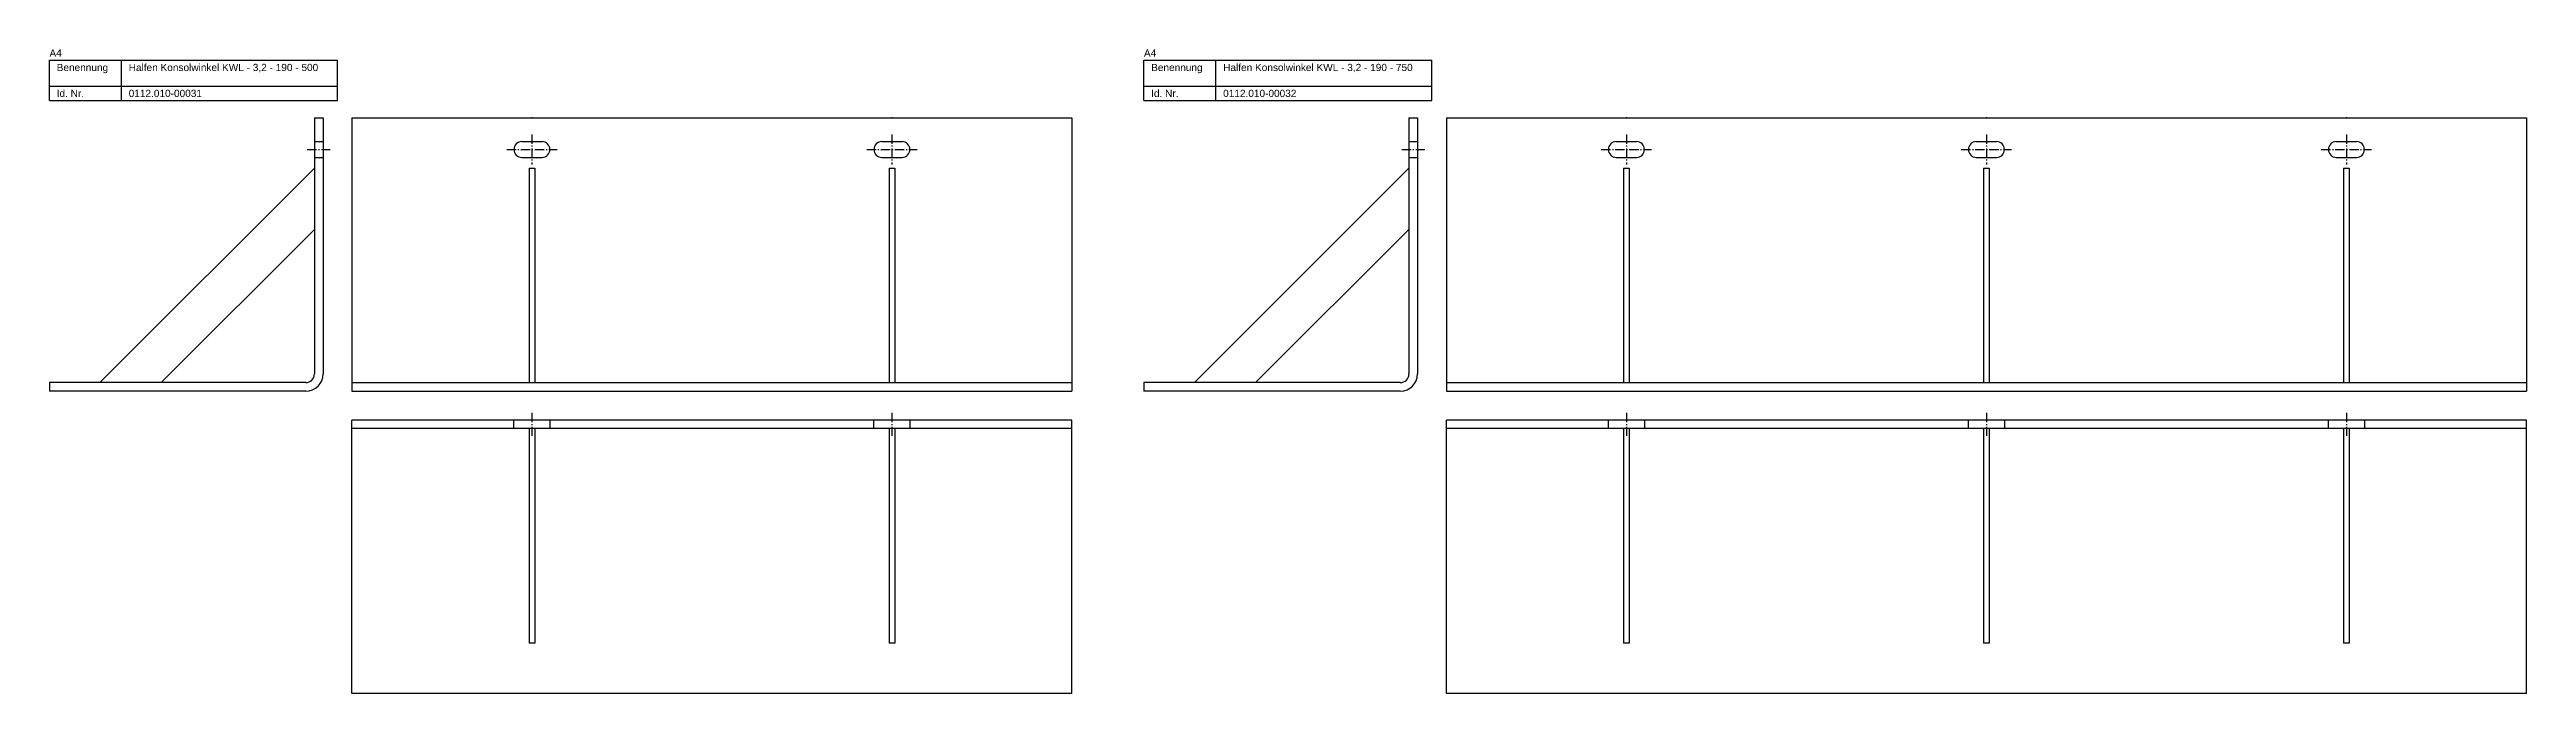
# Model space of a CAD drawing. Header units: millimetres. Extents: x 3683 to 6843, y -2519 to 868.
# Drawn here: x 3683 to 5403, y -809 to -362 of the extents above; entities that cross this region are included whole.
import ezdxf

# ---------------------------------------------------------------- set-up
doc = ezdxf.new("R2010")
doc.units = ezdxf.units.MM
doc.linetypes.add('MITTELLINIE', pattern=[0.977, 0.65, -0.13, 0.067, -0.13])
doc.linetypes.add('VERDECKT', pattern=[9.525, 6.35, -3.175])
doc.layers.add('HALFEN-KONSOLANKER', color=2, linetype='CONTINUOUS')
doc.styles.add('ARIAL50', font='ARIAL.TTF', dxfattribs={"height": 5})

msp = doc.modelspace()

# ---------------------------------------------------------------- linework, layer by layer
at = {"layer": 'HALFEN-KONSOLANKER'}
for p, q in [((3683.1, -369.2), (3883.1, -369.2)), ((3683.1, -397.2), (3683.1, -369.2)), ((3733.1, -397.2), (3733.1, -369.2)), ((3883.1, -397.2), (3883.1, -369.2)), ((4443.1, -369.2), (4643.1, -369.2)), ((4443.1, -397.2), (4443.1, -369.2)), ((4493.1, -397.2), (4493.1, -369.2)), ((4643.1, -397.2), (4643.1, -369.2)), ((3683.1, -387.2), (3883.1, -387.2)), ((4443.1, -387.2), (4643.1, -387.2)), ((3683.1, -397.2), (3883.1, -397.2)), ((3867.1, -409.2), (3867.1, -587.2)), ((3867.1, -409.2), (3873.1, -409.2)), ((3873.1, -409.2), (3873.1, -587.2)), ((3893.1, -409.2), (4393.1, -409.2)), ((3893.1, -409.2), (3893.1, -599.2)), ((4393.1, -409.2), (4393.1, -599.2)), ((4443.1, -397.2), (4643.1, -397.2)), ((4627.1, -409.2), (4627.1, -587.2)), ((4627.1, -409.2), (4633.1, -409.2)), ((4633.1, -409.2), (4633.1, -587.2)), ((4653.1, -409.2), (5403.1, -409.2)), ((4653.1, -409.2), (4653.1, -599.2)), ((5403.1, -409.2), (5403.1, -599.2)), ((4011.1, -425.7), (4025.1, -425.7)), ((4261.1, -425.7), (4275.1, -425.7)), ((4771.1, -425.7), (4785.1, -425.7)), ((5021.1, -425.7), (5035.1, -425.7)), ((5271.1, -425.7), (5285.1, -425.7)), ((3867.1, -444.2), (3718.1, -593.2)), ((4011.1, -436.7), (4025.1, -436.7)), ((4016.1, -444.2), (4016.1, -593.2)), ((4016.1, -444.2), (4020.1, -444.2)), ((4020.1, -444.2), (4020.1, -593.2)), ((4261.1, -436.7), (4275.1, -436.7)), ((4266.1, -444.2), (4266.1, -593.2)), ((4266.1, -444.2), (4270.1, -444.2)), ((4270.1, -444.2), (4270.1, -593.2)), ((4627.1, -444.2), (4478.1, -593.2)), ((4771.1, -436.7), (4785.1, -436.7)), ((4776.1, -444.2), (4776.1, -593.2)), ((4776.1, -444.2), (4780.1, -444.2)), ((4780.1, -444.2), (4780.1, -593.2)), ((5021.1, -436.7), (5035.1, -436.7)), ((5026.1, -444.2), (5026.1, -593.2)), ((5026.1, -444.2), (5030.1, -444.2)), ((5030.1, -444.2), (5030.1, -593.2)), ((5271.1, -436.7), (5285.1, -436.7)), ((5276.1, -444.2), (5276.1, -593.2)), ((5276.1, -444.2), (5280.1, -444.2)), ((5280.1, -444.2), (5280.1, -593.2)), ((3867.1, -486.7), (3760.6, -593.2)), ((4627.1, -486.7), (4520.6, -593.2)), ((3861.1, -593.2), (3683.1, -593.2)), ((3683.1, -593.2), (3683.1, -599.2)), ((3861.1, -599.2), (3683.1, -599.2)), ((3893.1, -593.2), (4393.1, -593.2)), ((3893.1, -599.2), (4393.1, -599.2)), ((4621.1, -593.2), (4443.1, -593.2)), ((4443.1, -593.2), (4443.1, -599.2)), ((4621.1, -599.2), (4443.1, -599.2)), ((4653.1, -593.2), (5403.1, -593.2)), ((4653.1, -599.2), (5403.1, -599.2)), ((4393.1, -619.2), (3893.1, -619.2)), ((3893.1, -809.2), (3893.1, -619.2)), ((4393.1, -625.2), (3893.1, -625.2)), ((4016.1, -625.2), (4016.1, -774.2)), ((4020.1, -625.2), (4020.1, -774.2)), ((4266.1, -625.2), (4266.1, -774.2)), ((4270.1, -625.2), (4270.1, -774.2)), ((4393.1, -809.2), (4393.1, -619.2)), ((5403.1, -619.2), (4653.1, -619.2)), ((4653.1, -809.2), (4653.1, -619.2)), ((5403.1, -625.2), (4653.1, -625.2)), ((4776.1, -625.2), (4776.1, -774.2)), ((4780.1, -625.2), (4780.1, -774.2)), ((5026.1, -625.2), (5026.1, -774.2)), ((5030.1, -625.2), (5030.1, -774.2)), ((5276.1, -625.2), (5276.1, -774.2)), ((5280.1, -625.2), (5280.1, -774.2)), ((5403.1, -809.2), (5403.1, -619.2)), ((4020.1, -774.2), (4016.1, -774.2)), ((4270.1, -774.2), (4266.1, -774.2)), ((4780.1, -774.2), (4776.1, -774.2)), ((5030.1, -774.2), (5026.1, -774.2)), ((5280.1, -774.2), (5276.1, -774.2)), ((4393.1, -809.2), (3893.1, -809.2)), ((5403.1, -809.2), (4653.1, -809.2))]:
    msp.add_line(p, q, dxfattribs=at)
at = {"layer": 'HALFEN-KONSOLANKER', "color": 1, "linetype": 'VERDECKT'}
for p, q in [((3867.1, -425.7), (3873.1, -425.7)), ((4627.1, -425.7), (4633.1, -425.7)), ((3867.1, -436.7), (3873.1, -436.7)), ((4627.1, -436.7), (4633.1, -436.7)), ((4005.6, -625.2), (4005.6, -619.2)), ((4030.6, -619.2), (4030.6, -625.2)), ((4255.6, -625.2), (4255.6, -619.2)), ((4280.6, -619.2), (4280.6, -625.2)), ((4765.6, -625.2), (4765.6, -619.2)), ((4790.6, -619.2), (4790.6, -625.2)), ((5015.6, -625.2), (5015.6, -619.2)), ((5040.6, -619.2), (5040.6, -625.2)), ((5265.6, -625.2), (5265.6, -619.2)), ((5290.6, -619.2), (5290.6, -625.2))]:
    msp.add_line(p, q, dxfattribs=at)
at = {"layer": 'HALFEN-KONSOLANKER', "color": 1, "linetype": 'MITTELLINIE', "ltscale": 10}
for p, q in [((4018.1, -420.7), (4018.1, -441.7)), ((4268.1, -420.7), (4268.1, -441.7)), ((4778.1, -420.7), (4778.1, -441.7)), ((5028.1, -420.7), (5028.1, -441.7)), ((5278.1, -420.7), (5278.1, -441.7)), ((3862.1, -431.2), (3878.1, -431.2)), ((4000.6, -431.2), (4035.6, -431.2)), ((4250.6, -431.2), (4285.6, -431.2)), ((4622.1, -431.2), (4638.1, -431.2)), ((4760.6, -431.2), (4795.6, -431.2)), ((5010.6, -431.2), (5045.6, -431.2)), ((5260.6, -431.2), (5295.6, -431.2)), ((4018.1, -614.2), (4018.1, -630.2)), ((4268.1, -614.2), (4268.1, -630.2)), ((4778.1, -614.2), (4778.1, -630.2)), ((5028.1, -614.2), (5028.1, -630.2)), ((5278.1, -614.2), (5278.1, -630.2))]:
    msp.add_line(p, q, dxfattribs=at)
at = {"layer": 'HALFEN-KONSOLANKER'}
for centre, radius, start, end in [((4011.1, -431.2), 5.5, 90, 270), ((4025.1, -431.2), 5.5, 270, 90), ((4261.1, -431.2), 5.5, 90, 270), ((4275.1, -431.2), 5.5, 270, 90), ((4771.1, -431.2), 5.5, 90, 270), ((4785.1, -431.2), 5.5, 270, 90), ((5021.1, -431.2), 5.5, 90, 270), ((5035.1, -431.2), 5.5, 270, 90), ((5271.1, -431.2), 5.5, 90, 270), ((5285.1, -431.2), 5.5, 270, 90), ((3861.1, -587.2), 6, 270, 0), ((3861.1, -587.2), 12, 270, 0), ((4621.1, -587.2), 12, 270, 0), ((4621.1, -587.2), 6, 270, 0)]:
    msp.add_arc(centre, radius, start, end, dxfattribs=at)
for p in [(4018.1, -409.2), (4018.1, -409.2), (4268.1, -409.2), (4268.1, -409.2), (4778.1, -409.2), (4778.1, -409.2), (5028.1, -409.2), (5028.1, -409.2), (5278.1, -409.2), (5278.1, -409.2)]:
    msp.add_point(p, dxfattribs=at)

# ---------------------------------------------------------------- texts
at = {"layer": 'HALFEN-KONSOLANKER', "style": 'ARIAL50'}
for s, p in [('A4', (3683.1, -366.7)), ('Benennung', (3688.1, -376.7)), ('Halfen Konsolwinkel KWL - 3,2 - 190 - 500', (3738.1, -376.7)), ('A4', (4443.1, -366.7)), ('Benennung', (4448.1, -376.7)), ('Halfen Konsolwinkel KWL - 3,2 - 190 - 750', (4498.1, -376.7)), ('Id. Nr.', (3688.1, -394.7)), ('0112.010-00031', (3738.1, -394.7)), ('Id. Nr.', (4448.1, -394.7)), ('0112.010-00032', (4498.1, -394.7))]:
    msp.add_text(s, height=5, dxfattribs=at).set_placement(p)

doc.saveas('drawing.dxf')
